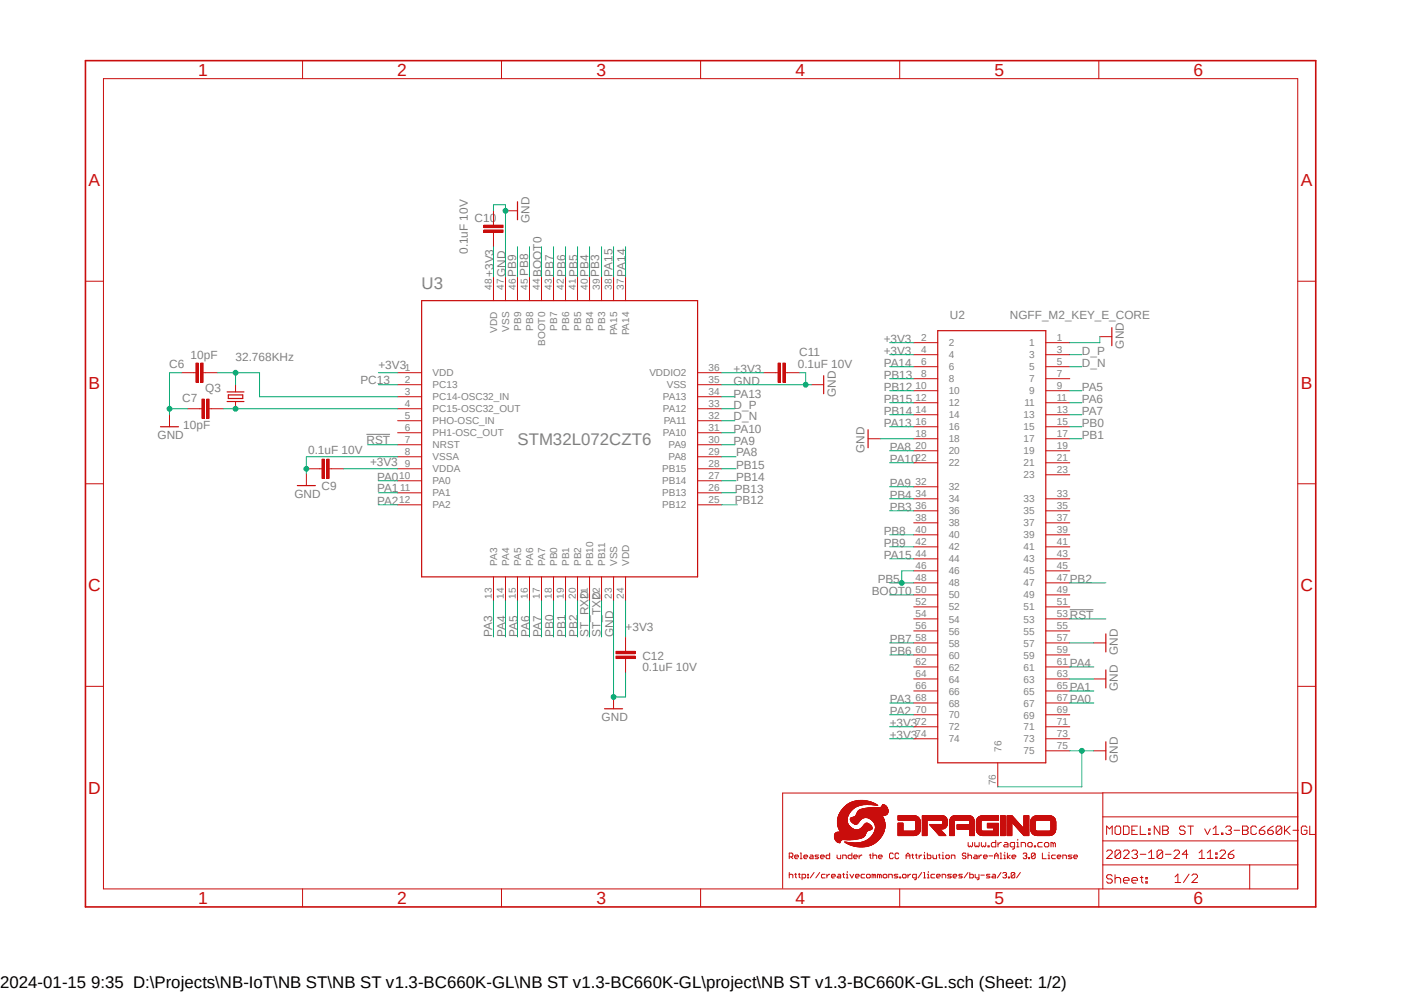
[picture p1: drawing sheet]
<svg xmlns="http://www.w3.org/2000/svg" width="297mm" height="210mm" viewBox="0 0 297 210" stroke-linecap="round" stroke-linejoin="round" font-family="sans-serif">
<defs><g id="words">
<g font-size="3.7" fill="#c90d0c">
<text x="41.9" y="16">1</text>
<text x="84" y="16">2</text>
<text x="126.2" y="16">3</text>
<text x="168.3" y="16">4</text>
<text x="210.4" y="16">5</text>
<text x="252.5" y="16">6</text>
<text x="18.8" y="39.4">A</text>
<text x="275.2" y="39.4">A</text>
<text x="18.8" y="82.2">B</text>
<text x="275.2" y="82.2">B</text>
<text x="18.7" y="125.1">C</text>
<text x="275.1" y="125.1">C</text>
<text x="18.7" y="167.9">D</text>
<text x="275.1" y="167.9">D</text>
<text x="41.9" y="191.2">1</text>
<text x="84" y="191.2">2</text>
<text x="126.2" y="191.2">3</text>
<text x="168.3" y="191.2">4</text>
<text x="210.4" y="191.2">5</text>
<text x="252.5" y="191.2">6</text>
</g>
<g font-size="3.6" fill="#808080">
<text x="89.2" y="61.1">U3</text>
<text x="109.5" y="94.1">STM32L072CZT6</text>
</g>
<text font-size="3.6" x="0" y="208.9">2024-01-15 9:35 D:\Projects\NB-IoT\NB ST\NB ST v1.3-BC660K-GL\NB ST v1.3-BC660K-GL\project\NB ST v1.3-BC660K-GL.sch (Sheet: 1/2)</text>
<g font-size="2.5" fill="#808080">
<text x="100.4" y="47">C10</text>
<text x="112" y="47.1" transform="rotate(-90 112 47.1)">GND</text>
<text x="99" y="53.7" transform="rotate(-90 99 53.7)">0.1uF 10V</text>
<text x="104.4" y="58.5" transform="rotate(-90 104.4 58.5)">+3V3</text>
<text x="106.9" y="58.5" transform="rotate(-90 106.9 58.5)">GND</text>
<text x="109.2" y="58.5" transform="rotate(-90 109.2 58.5)">PB9</text>
<text x="111.8" y="58.3" transform="rotate(-90 111.8 58.3)">PB8</text>
<text x="114.6" y="58.5" transform="rotate(-90 114.6 58.5)">BOOT0</text>
<text x="117.1" y="58.5" transform="rotate(-90 117.1 58.5)">PB7</text>
<text x="119.6" y="58.5" transform="rotate(-90 119.6 58.5)">PB6</text>
<text x="122.2" y="58.5" transform="rotate(-90 122.2 58.5)">PB5</text>
<text x="124.5" y="58.5" transform="rotate(-90 124.5 58.5)">PB4</text>
<text x="126.7" y="58.5" transform="rotate(-90 126.7 58.5)">PB3</text>
<text x="129.5" y="58.5" transform="rotate(-90 129.5 58.5)">PA15</text>
<text x="132.3" y="58.5" transform="rotate(-90 132.3 58.5)">PA14</text>
<text x="200.9" y="67.4">U2</text>
<text x="213.6" y="67.4">NGFF_M2_KEY_E_CORE</text>
<text x="35.8" y="77.8">C6</text>
<text x="40.3" y="76">10pF</text>
<text x="49.8" y="76.3">32.768KHz</text>
<text x="168.8" y="77.8">0.1uF 10V</text>
<text x="169" y="75.3">C11</text>
<text x="186.9" y="72.5">+3V3</text>
<text x="186.9" y="75">+3V3</text>
<text x="186.9" y="77.6">PA14</text>
<text x="228.9" y="75">D_P</text>
<text x="228.9" y="77.6">D_N</text>
<text x="237.7" y="73.7" transform="rotate(-90 237.7 73.7)">GND</text>
<text x="43.4" y="82.9">Q3</text>
<text x="76.2" y="81.1">PC13</text>
<text x="80.1" y="78.1">+3V3</text>
<text x="155.2" y="81.4">GND</text>
<text x="155.2" y="78.8">+3V3</text>
<text x="176.8" y="83.9" transform="rotate(-90 176.8 83.9)">GND</text>
<text x="186.9" y="80.1">PB13</text>
<text x="186.9" y="82.6">PB12</text>
<text x="228.9" y="82.6">PA5</text>
<text x="38.5" y="84.9">C7</text>
<text x="155.2" y="86.4">D_P</text>
<text x="155.2" y="88.7">D_N</text>
<text x="155.2" y="84.2">PA13</text>
<text x="186.9" y="87.7">PB14</text>
<text x="186.9" y="85.2">PB15</text>
<text x="228.9" y="85.2">PA6</text>
<text x="228.9" y="87.7">PA7</text>
<text x="33.3" y="92.8">GND</text>
<text x="38.8" y="90.8">10pF</text>
<text x="77.5" y="93.8">RST</text>
<text x="155.2" y="94.1">PA9</text>
<text x="155.2" y="91.5">PA10</text>
<text x="182.9" y="95.8" transform="rotate(-90 182.9 95.8)">GND</text>
<text x="186.9" y="90.3">PA13</text>
<text x="188.2" y="95.3">PA8</text>
<text x="228.9" y="90.3">PB0</text>
<text x="228.9" y="92.8">PB1</text>
<text x="65.2" y="96.1">0.1uF 10V</text>
<text x="78.3" y="98.6">+3V3</text>
<text x="79.8" y="101.7">PA0</text>
<text x="155.7" y="101.7">PB14</text>
<text x="155.7" y="99.1">PB15</text>
<text x="155.7" y="96.4">PA8</text>
<text x="188.2" y="97.9">PA10</text>
<text x="62.3" y="105.2">GND</text>
<text x="68" y="103.7">C9</text>
<text x="79.8" y="104">PA1</text>
<text x="79.8" y="106.8">PA2</text>
<text x="155.5" y="104.2">PB13</text>
<text x="155.5" y="106.5">PB12</text>
<text x="188.2" y="103">PA9</text>
<text x="188.2" y="105.5">PB4</text>
<text x="186.9" y="113.1">PB8</text>
<text x="188.2" y="108">PB3</text>
<text x="186.9" y="115.7">PB9</text>
<text x="186.9" y="118.2">PA15</text>
<text x="184.4" y="125.8">BOOT0</text>
<text x="185.7" y="123.3">PB5</text>
<text x="226.3" y="123.3">PB2</text>
<text x="226.3" y="130.9">RST</text>
<text x="104.1" y="134.7" transform="rotate(-90 104.1 134.7)">PA3</text>
<text x="106.9" y="134.7" transform="rotate(-90 106.9 134.7)">PA4</text>
<text x="109.5" y="134.7" transform="rotate(-90 109.5 134.7)">PA5</text>
<text x="112" y="134.7" transform="rotate(-90 112 134.7)">PA6</text>
<text x="114.6" y="134.7" transform="rotate(-90 114.6 134.7)">PA7</text>
<text x="117.1" y="134.7" transform="rotate(-90 117.1 134.7)">PB0</text>
<text x="119.6" y="134.7" transform="rotate(-90 119.6 134.7)">PB1</text>
<text x="122.2" y="134.7" transform="rotate(-90 122.2 134.7)">PB2</text>
<text x="124.5" y="134.7" transform="rotate(-90 124.5 134.7)">ST_RXD</text>
<text x="127" y="134.7" transform="rotate(-90 127 134.7)">ST_TXD</text>
<text x="129.8" y="134.7" transform="rotate(-90 129.8 134.7)">GND</text>
<text x="132.3" y="133.4">+3V3</text>
<text x="188.2" y="136">PB7</text>
<text x="135.9" y="141.9">0.1uF 10V</text>
<text x="135.9" y="139.7">C12</text>
<text x="188.2" y="138.5">PB6</text>
<text x="226.3" y="141.1">PA4</text>
<text x="236.5" y="138.5" transform="rotate(-90 236.5 138.5)">GND</text>
<text x="188.2" y="148.7">PA3</text>
<text x="226.3" y="148.7">PA0</text>
<text x="226.3" y="146.1">PA1</text>
<text x="236.5" y="146.1" transform="rotate(-90 236.5 146.1)">GND</text>
<text x="127.3" y="152.4">GND</text>
<text x="188.2" y="153.7">+3V3</text>
<text x="188.2" y="151.2">PA2</text>
<text x="188.2" y="156.3">+3V3</text>
<text x="236.5" y="161.3" transform="rotate(-90 236.5 161.3)">GND</text>
</g>
<g font-size="2.1" fill="#808080">
<text x="104.1" y="61.3" transform="rotate(-90 104.1 61.3)">48</text>
<text x="106.6" y="61.3" transform="rotate(-90 106.6 61.3)">47</text>
<text x="109.1" y="61.3" transform="rotate(-90 109.1 61.3)">46</text>
<text x="111.7" y="61.3" transform="rotate(-90 111.7 61.3)">45</text>
<text x="114.2" y="61.3" transform="rotate(-90 114.2 61.3)">44</text>
<text x="116.8" y="61.3" transform="rotate(-90 116.8 61.3)">43</text>
<text x="119.3" y="61.3" transform="rotate(-90 119.3 61.3)">42</text>
<text x="121.8" y="61.3" transform="rotate(-90 121.8 61.3)">41</text>
<text x="124.4" y="61.3" transform="rotate(-90 124.4 61.3)">40</text>
<text x="126.9" y="61.3" transform="rotate(-90 126.9 61.3)">39</text>
<text x="129.5" y="61.3" transform="rotate(-90 129.5 61.3)">38</text>
<text x="132" y="61.3" transform="rotate(-90 132 61.3)">37</text>
<text x="105.2" y="70.4" transform="rotate(-90 105.2 70.4)">VDD</text>
<text x="107.7" y="70.1" transform="rotate(-90 107.7 70.1)">VSS</text>
<text x="110.2" y="69.9" transform="rotate(-90 110.2 69.9)">PB9</text>
<text x="112.8" y="69.9" transform="rotate(-90 112.8 69.9)">PB8</text>
<text x="117.9" y="69.9" transform="rotate(-90 117.9 69.9)">PB7</text>
<text x="120.4" y="69.9" transform="rotate(-90 120.4 69.9)">PB6</text>
<text x="122.9" y="69.9" transform="rotate(-90 122.9 69.9)">PB5</text>
<text x="125.5" y="69.9" transform="rotate(-90 125.5 69.9)">PB4</text>
<text x="128" y="69.9" transform="rotate(-90 128 69.9)">PB3</text>
<text x="130.6" y="71" transform="rotate(-90 130.6 71)">PA15</text>
<text x="133.1" y="71" transform="rotate(-90 133.1 71)">PA14</text>
<text x="115.3" y="73.2" transform="rotate(-90 115.3 73.2)">BOOT0</text>
<text x="194.9" y="72.1">2</text>
<text x="194.9" y="74.7">4</text>
<text x="194.9" y="77.2">6</text>
<text x="200.7" y="73.2">2</text>
<text x="200.7" y="75.8">4</text>
<text x="217.7" y="73.2">1</text>
<text x="217.7" y="75.8">3</text>
<text x="223.6" y="72.1">1</text>
<text x="223.6" y="74.7">3</text>
<text x="223.6" y="77.2">5</text>
<text x="85.6" y="81">2</text>
<text x="85.6" y="83.6">3</text>
<text x="85.6" y="78.5">1</text>
<text x="91.5" y="82.1">PC13</text>
<text x="91.5" y="79.6">VDD</text>
<text x="137.4" y="79.6">VDDIO2</text>
<text x="141.1" y="82.1">VSS</text>
<text x="149.9" y="83.6">34</text>
<text x="149.9" y="78.5">36</text>
<text x="149.9" y="81">35</text>
<text x="193.7" y="82.3">10</text>
<text x="194.9" y="79.8">8</text>
<text x="200.7" y="78.3">6</text>
<text x="200.7" y="80.9">8</text>
<text x="200.7" y="83.4">10</text>
<text x="217.7" y="78.3">5</text>
<text x="217.7" y="80.9">7</text>
<text x="217.7" y="83.4">9</text>
<text x="223.6" y="79.8">7</text>
<text x="223.6" y="82.3">9</text>
<text x="85.6" y="86.1">4</text>
<text x="85.6" y="88.6">5</text>
<text x="91.5" y="84.7">PC14-OSC32_IN</text>
<text x="91.5" y="87.2">PC15-OSC32_OUT</text>
<text x="91.5" y="89.7">PHO-OSC_IN</text>
<text x="140.3" y="87.2">PA12</text>
<text x="140.3" y="84.7">PA13</text>
<text x="140.4" y="89.7">PA11</text>
<text x="149.9" y="88.6">32</text>
<text x="149.9" y="86.1">33</text>
<text x="193.7" y="84.8">12</text>
<text x="193.7" y="87.4">14</text>
<text x="193.7" y="89.9">16</text>
<text x="200.7" y="85.9">12</text>
<text x="200.7" y="88.5">14</text>
<text x="216.5" y="88.5">13</text>
<text x="216.7" y="85.9">11</text>
<text x="223.6" y="84.8">11</text>
<text x="223.6" y="87.4">13</text>
<text x="223.6" y="89.9">15</text>
<text x="85.6" y="93.7">7</text>
<text x="85.6" y="91.2">6</text>
<text x="91.5" y="94.8">NRST</text>
<text x="91.5" y="92.3">PH1-OSC_OUT</text>
<text x="140.3" y="92.3">PA10</text>
<text x="141.4" y="94.8">PA9</text>
<text x="149.9" y="93.7">30</text>
<text x="149.9" y="91.2">31</text>
<text x="193.7" y="92.5">18</text>
<text x="193.7" y="95">20</text>
<text x="200.7" y="91">16</text>
<text x="200.7" y="93.6">18</text>
<text x="216.5" y="91">15</text>
<text x="216.5" y="93.6">17</text>
<text x="223.6" y="92.5">17</text>
<text x="223.6" y="95">19</text>
<text x="84.5" y="101.3">10</text>
<text x="85.6" y="98.8">9</text>
<text x="85.6" y="96.3">8</text>
<text x="91.5" y="99.9">VDDA</text>
<text x="91.5" y="97.4">VSSA</text>
<text x="140.1" y="99.9">PB15</text>
<text x="141.4" y="97.4">PA8</text>
<text x="149.9" y="96.3">29</text>
<text x="149.9" y="101.3">27</text>
<text x="149.9" y="98.8">28</text>
<text x="193.7" y="97.5">22</text>
<text x="200.7" y="96.1">20</text>
<text x="200.7" y="98.6">22</text>
<text x="216.5" y="96.1">19</text>
<text x="216.5" y="98.6">21</text>
<text x="216.5" y="101.2">23</text>
<text x="223.6" y="97.5">21</text>
<text x="223.6" y="100.1">23</text>
<text x="84.5" y="106.4">12</text>
<text x="84.6" y="103.9">11</text>
<text x="91.5" y="102.4">PA0</text>
<text x="91.5" y="105">PA1</text>
<text x="91.5" y="107.5">PA2</text>
<text x="140.1" y="107.5">PB12</text>
<text x="140.1" y="105">PB13</text>
<text x="140.1" y="102.4">PB14</text>
<text x="149.9" y="106.4">25</text>
<text x="149.9" y="103.9">26</text>
<text x="193.7" y="102.6">32</text>
<text x="193.7" y="105.2">34</text>
<text x="193.7" y="107.7">36</text>
<text x="200.7" y="103.7">32</text>
<text x="200.7" y="106.3">34</text>
<text x="216.5" y="106.3">33</text>
<text x="223.6" y="105.2">33</text>
<text x="223.6" y="107.7">35</text>
<text x="193.7" y="110.2">38</text>
<text x="193.7" y="112.8">40</text>
<text x="200.7" y="108.8">36</text>
<text x="200.7" y="111.3">38</text>
<text x="200.7" y="113.9">40</text>
<text x="216.5" y="108.8">35</text>
<text x="216.5" y="111.3">37</text>
<text x="216.5" y="113.9">39</text>
<text x="223.6" y="110.2">37</text>
<text x="223.6" y="112.8">39</text>
<text x="105.2" y="119.7" transform="rotate(-90 105.2 119.7)">PA3</text>
<text x="107.7" y="119.7" transform="rotate(-90 107.7 119.7)">PA4</text>
<text x="110.2" y="119.7" transform="rotate(-90 110.2 119.7)">PA5</text>
<text x="112.8" y="119.7" transform="rotate(-90 112.8 119.7)">PA6</text>
<text x="115.3" y="119.7" transform="rotate(-90 115.3 119.7)">PA7</text>
<text x="117.9" y="119.7" transform="rotate(-90 117.9 119.7)">PB0</text>
<text x="120.4" y="119.7" transform="rotate(-90 120.4 119.7)">PB1</text>
<text x="122.9" y="119.7" transform="rotate(-90 122.9 119.7)">PB2</text>
<text x="125.5" y="119.7" transform="rotate(-90 125.5 119.7)">PB10</text>
<text x="128" y="119.7" transform="rotate(-90 128 119.7)">PB11</text>
<text x="130.6" y="119.7" transform="rotate(-90 130.6 119.7)">VSS</text>
<text x="133.1" y="119.7" transform="rotate(-90 133.1 119.7)">VDD</text>
<text x="193.7" y="115.3">42</text>
<text x="193.7" y="117.8">44</text>
<text x="200.7" y="116.4">42</text>
<text x="200.7" y="119">44</text>
<text x="216.5" y="116.4">41</text>
<text x="216.5" y="119">43</text>
<text x="223.6" y="115.3">41</text>
<text x="223.6" y="117.8">43</text>
<text x="193.7" y="120.4">46</text>
<text x="193.7" y="122.9">48</text>
<text x="193.7" y="125.4">50</text>
<text x="200.7" y="121.5">46</text>
<text x="200.7" y="124">48</text>
<text x="216.5" y="121.5">45</text>
<text x="216.5" y="124">47</text>
<text x="223.6" y="120.4">45</text>
<text x="223.6" y="122.9">47</text>
<text x="223.6" y="125.4">49</text>
<text x="104.1" y="126.7" transform="rotate(-90 104.1 126.7)">13</text>
<text x="106.6" y="126.7" transform="rotate(-90 106.6 126.7)">14</text>
<text x="109.1" y="126.7" transform="rotate(-90 109.1 126.7)">15</text>
<text x="111.7" y="126.7" transform="rotate(-90 111.7 126.7)">16</text>
<text x="114.2" y="126.7" transform="rotate(-90 114.2 126.7)">17</text>
<text x="116.8" y="126.7" transform="rotate(-90 116.8 126.7)">18</text>
<text x="119.3" y="126.7" transform="rotate(-90 119.3 126.7)">19</text>
<text x="121.8" y="126.7" transform="rotate(-90 121.8 126.7)">20</text>
<text x="124.4" y="126.7" transform="rotate(-90 124.4 126.7)">21</text>
<text x="126.9" y="126.7" transform="rotate(-90 126.9 126.7)">22</text>
<text x="129.5" y="126.7" transform="rotate(-90 129.5 126.7)">23</text>
<text x="132" y="126.7" transform="rotate(-90 132 126.7)">24</text>
<text x="193.7" y="128">52</text>
<text x="193.7" y="130.5">54</text>
<text x="200.7" y="126.6">50</text>
<text x="200.7" y="129.1">52</text>
<text x="200.7" y="131.7">54</text>
<text x="216.5" y="126.6">49</text>
<text x="216.5" y="129.1">51</text>
<text x="216.5" y="131.7">53</text>
<text x="223.6" y="128">51</text>
<text x="223.6" y="130.5">53</text>
<text x="193.7" y="133.1">56</text>
<text x="193.7" y="135.6">58</text>
<text x="200.7" y="134.2">56</text>
<text x="200.7" y="136.7">58</text>
<text x="216.5" y="134.2">55</text>
<text x="216.5" y="136.7">57</text>
<text x="223.6" y="133.1">55</text>
<text x="223.6" y="135.6">57</text>
<text x="193.7" y="138.1">60</text>
<text x="193.7" y="140.7">62</text>
<text x="193.7" y="143.2">64</text>
<text x="200.7" y="139.3">60</text>
<text x="200.7" y="141.8">62</text>
<text x="216.5" y="139.3">59</text>
<text x="216.5" y="141.8">61</text>
<text x="223.6" y="138.1">59</text>
<text x="223.6" y="140.7">61</text>
<text x="223.6" y="143.2">63</text>
<text x="193.7" y="145.8">66</text>
<text x="193.7" y="148.3">68</text>
<text x="200.7" y="144.4">64</text>
<text x="200.7" y="146.9">66</text>
<text x="200.7" y="149.4">68</text>
<text x="216.5" y="144.4">63</text>
<text x="216.5" y="146.9">65</text>
<text x="216.5" y="149.4">67</text>
<text x="223.6" y="145.8">65</text>
<text x="223.6" y="148.3">67</text>
<text x="193.7" y="150.8">70</text>
<text x="193.7" y="153.4">72</text>
<text x="193.7" y="155.9">74</text>
<text x="200.7" y="151.9">70</text>
<text x="200.7" y="154.5">72</text>
<text x="216.5" y="152">69</text>
<text x="216.5" y="154.5">71</text>
<text x="223.6" y="150.8">69</text>
<text x="223.6" y="153.4">71</text>
<text x="223.6" y="155.9">73</text>
<text x="200.7" y="157">74</text>
<text x="211.8" y="159" transform="rotate(-90 211.8 159)">76</text>
<text x="216.5" y="157">73</text>
<text x="216.5" y="159.6">75</text>
<text x="223.6" y="158.5">75</text>
<text x="210.7" y="166.1" transform="rotate(-90 210.7 166.1)">76</text>
</g>
</g></defs>
<path d="M17.6 12.5l261.9 179.9M279.5 12.5l-261.9 179.9" fill="none" stroke="#fff" stroke-width=".21"/>
<path d="M77.5 91.9h5M226.3 128.9h5" fill="none" stroke="#808080" stroke-width=".21"/>
<g fill="none" stroke="#c90d0c" stroke-width=".21">
<path d="M21.9 16.6h252.6v171.4h-252.6zM64 12.8v3.8M106.1 12.8v3.8M148.2 12.8v3.8M190.3 12.8v3.8M232.5 12.8v3.8M18.1 59.5h3.8M106.9 44.6h2.6M274.5 59.5h3.8M49.8 81.4v1.5M49.8 84.9v1.5M171.7 81.4h2.5"/>
<path d="M18.1 102.3h3.8M274.5 102.3h3.8M18.1 145.2h3.8M129.8 147.4v2.5M274.5 145.2h3.8M176.5 177.2h6M176.5 177.1h6M176.5 177h6.2M176.5 177h6.3M176.5 176.9h6.3M176.5 176.8h6.4M176.5 176.7h6.5"/>
<path d="M176.5 176.6h6.5M176.6 176.5h6.4M176.6 177.3h5.4M176.6 177.2h5.8M176.6 177.4h5.1M176.6 177.4h5.2M176.7 177.5h4.2M176.7 176.4h6.4M176.7 176.3h6.4M176.7 177.6h1.4M176.7 177.6h1.5M176.7 176.3h6.5"/>
<path d="M176.7 177.7h1.4M176.7 176.2h6.5M176.8 177.8h1.1M176.9 177.8h.9M176.9 176.1h6.4M177 178h.8M177 176h6.3M177.1 178.1h.7M177.1 178.1h.6M177.2 174.2l2.2 .1M177.2 174.2h2.2M177.2 174.2h2.1"/>
<path d="M177.2 174.1h2.1M177.2 174l2.1 .1M177.2 174h2.1M177.2 173.9h2M177.2 173.8h2M177.2 173.7h2M177.2 173.6h2M177.2 173.5h2M177.2 173.4h2M177.2 174.6h2.4M177.2 174.5h2.4M177.2 174.5h2.3"/>
<path d="M177.2 174.4h2.3M177.2 174.3h2.3M177.2 173.3h2M177.2 173.2h2M177.2 173.1h2M177.2 174.7h2.5M177.2 173h2M177.3 178.2h.4M177.3 174.9h2.7M177.3 174.8h2.5M177.3 174.8h2.4M177.3 172.9h1.9"/>
<path d="M177.3 172.8h2M177.3 175h2.8M177.3 175h2.7M177.3 172.7h2M177.4 175.1h2.8M177.4 172.6h2M177.4 178.2h.3M177.4 175.3h3M177.4 175.2h2.9M177.4 172.5h2M177.5 175.3h3.1M177.5 172.4h2"/>
<path d="M177.5 172.3h2M177.5 175.4h3.1M177.5 175.5h6.7M177.5 175.5h3.4M177.5 175.4h3.3M177.5 172.2h2M177.5 172.2h2.1M177.6 175.6h6.3M177.6 178.3h.1M177.6 172.1h2M177.6 172h2M177.6 175.6h6.2"/>
<path d="M177.6 172h2.1M177.7 175.7h5.9M177.7 171.9h2M177.7 175.8h5.7M177.7 171.8h2.1M177.8 175.9h5.6M177.8 171.8h2M177.8 177.9h-.9M177.8 171.7h2.1M177.8 171.6h2.2M177.9 171.6h2.1M178 171.4h2.1"/>
<path d="M178.1 171.4h2.1M178.1 171.2h2.2M178.2 171.2h2.1M178.2 171.2h2.2M178.3 171h2.3M178.4 171h2.2M178.4 170.9h2.2M178.4 177.6h2.1M178.5 170.8h2.3M178.6 170.8h2.3M178.6 170.7h2.4M178.6 178.1h.1"/>
<path d="M178.7 178.1h.6M178.7 170.6h2.5M178.7 170.6h2.7M178.8 178.2h.9M178.8 170.5h2.7M178.9 178.2h1.6M178.9 178.3h6.3M178.9 170.4h2.9M179 178.3h6.1M179 170.3h2.9M179 170.3h3.1M179.1 177.6h.8"/>
<path d="M179.2 178.4h5.8M179.2 170.2h4M179.2 178.4h5.7M179.2 170.1h6.2M179.3 172.8h-2M179.3 178.5h5.5M179.3 170.1h6M179.4 170.1h5.9M179.5 178.5h5.3M179.5 170h5.6M179.6 178.6h5M179.6 169.9h5.4"/>
<path d="M179.7 178.6h4.8M179.7 178.7h4.7M179.7 169.8h5.1M179.9 178.7h4.5M179.9 173.4h2.2M179.9 173.3h2.3M179.9 171.7h-2.1M179.9 169.8h4.8M179.9 173.1h2.5M179.9 173.1h2.6M180 173.6h1.9M180 173.5h1.9"/>
<path d="M180 173.5h2M180 173.1h2.5M180 169.7h4.5M180 173.7h1.8M180 171.5h-2.1M180 169.7h4.4M180.1 173.7h1.7M180.1 178.8h4M180.1 173.8h1.6M180.1 172.9h2.9M180.2 169.6h4.1M180.2 173.9h1.5"/>
<path d="M180.3 178.9h3.7M180.3 173.9h1.3M180.3 171.3h-2.2M180.3 172.9h6.5M180.3 174h1.3M180.4 174h1.1M180.4 172.8h6.4M180.4 169.5h3.7M180.5 178.9h3.4M180.5 174.1h1M180.5 172.8h6.3M180.5 178.9h3.3"/>
<path d="M180.5 171.1h-2.3M180.5 169.5h3.4M180.6 174.2h.8M180.7 174.2h.7M180.7 169.5h3M180.8 172.7h5.9M180.8 170.9h-2.4M180.8 174.3h.4M180.8 169.4h2.8M180.9 172.6h5.8M181 179h2.4M181 172.6h5.7"/>
<path d="M181 172.5h5.6M181.1 172.5h5.5M181.1 172.4h6.2M181.1 179.1h2.2M181.1 172.3h6.4M181.1 170.6l-2.5 .1M181.2 172.3h6.4M181.2 172.2h6.4M181.2 172.1h6.5M181.3 172h6.4M181.3 178.2h3.9M181.4 171.9h6.4"/>
<path d="M181.4 171.8h6.4M181.4 169.3h1.6M181.4 177.5h-4.7M181.4 171.7h6.5M181.5 179.1h1.4M181.5 171.6h6.4M181.5 175.5h2.7M181.5 171.5h6.4M181.6 169.3h1.2M181.6 171.4h6.3M181.7 175.4h2.7M181.7 171.4h6.2"/>
<path d="M181.7 170.4l-2.8 .1M181.7 171.4h6.1M181.8 175.4h2.6M181.8 171.3h6M181.9 178.2h3.4M181.9 173.6l-1.9 .1M181.9 175.3h2.5M182 171.2h5.8M182 175.3h2.5M182 173.4h-2.1M182.1 175.2h2.4M182.2 171.2h5.6"/>
<path d="M182.2 175.1h2.3M182.2 177.2l-5.6 .1M182.3 175h2.2M182.3 175h2.1M182.3 173.2h-2.4M182.3 171.1h5.5M182.4 175h2M182.4 174.9h2M182.5 178.1h2.9M182.5 174.8h1.9M182.5 170.2l-3.4 .1M182.6 174.7h1.7"/>
<path d="M182.6 171h5.1M182.7 178h2.8M182.7 177l-6.2 .1M182.7 174.6h1.6M182.7 174.6h1.5M182.8 178h2.7M182.8 174.5h1.4M182.8 174.5h1.3M182.8 173h-2.8M182.8 174.4h1.2M182.9 177.9h2.7M182.9 174.4h1.1"/>
<path d="M182.9 171h4.8M182.9 174.3h1M183 174.3h.9M183 170.9h4.7M183 177.8h2.7M183 174.2h.8M183.1 174.2h.5M183.1 176.4h-6.5M183.1 174.1h.5M183.2 177.8h2.5M183.2 176.1l-6.4 .1M183.3 177.8h2.4"/>
<path d="M183.3 174.1h.2M183.3 172.9h3.6M183.3 175.9l-6.1 .1M183.3 170.9h4.4M183.5 177.6h2.3M183.6 177.6h2.3M183.6 175.7l-5.9 .1M183.6 173h3.3M183.6 177.5h2.4M183.7 170.2h1.8M183.8 173.1h3.1M183.8 177.4h2.3"/>
<path d="M183.9 177.4h2.2M183.9 177.3h2.2M183.9 173.1h3M183.9 170.8h2M183.9 177.3h2.3M184 173.1h2.9M184 173.2h3M184.1 177.2h2.1M184.1 177.2h2.2M184.1 177.1h2.2M184.2 177.1h2.2M184.2 173.3h2.8"/>
<path d="M184.3 177h2.1M184.3 173.4h2.7M184.3 176.9h2.2M184.4 173.4h2.7M184.4 176.8h2.1M184.4 176.8h2.2M184.4 173.5h2.7M184.5 176.7h2.1M184.5 173.5h2.6M184.5 173.6h2.6M184.5 170.2l1.1 .1M184.6 173.6h2.5"/>
<path d="M184.6 176.6h2.1M184.6 170.8h.5M184.7 176.5h2M184.7 173.7h2.4M184.7 176.4h2.1M184.7 173.8h2.4M184.8 176.4h2M184.8 176.3h2M184.8 173.8h2.4M184.8 176.2h2.1M184.8 173.9h2.4M184.9 173.9h2.3"/>
<path d="M184.9 176.1h2M184.9 174h2.3M185 176h1.9M185 175.9h2M185 174.1h2.2M185 174.2h2.2M185 175.8h2M185 175.7h2M185.1 175.6h2M185.1 175.7h2M185.1 174.4h2.1M185.1 174.3h2.1"/>
<path d="M185.1 175.5h2M185.1 174.5h2.1M185.2 174.7h2M185.2 175.4h1.9M185.2 175.3h2M185.2 175.2h2M185.2 175.1h2M185.2 174.8h2M185.2 174.6h2M185.2 174.5h2M185.2 175h2M185.2 174.9h2"/>
<path d="M185.2 170.3h.5M185.4 178.1h-3.2M185.6 170.3h.1M185.8 177.7h-2.5M186 177.5h-2.3M186.2 170.8h1.5M186.3 170.8h1.4M186.4 170.7h1.2M186.5 170.6h1M186.6 170.5h.9M186.6 170.4l.9 .1M186.6 170.4h.8"/>
<path d="M186.6 176.6l-2 .1M186.6 170.3h.7M186.7 172.5h.3M186.7 170.3h.5M186.7 170.2l.5 .1M186.7 170.2h.3M186.7 170.1l.1 .1M187.1 175.5l-2 .1M187.2 175.3h-2M187.5 172.3l-6.4 .1M187.7 172.1l-6.5 .1M187.8 171.9l-6.5 .1"/>
<path d="M187.9 171.7h-6.5M190 172.8h4.2M190 174.7h1M190 176.5h4.1M190 175.6h1M190 175.3h1M190 176.7h3.4M190 176.7h3.7M190 176.6h4M190 176.4h4.3M190 176.3h4.4M190 176.2h4.4"/>
<path d="M190 176.1h4.5M190 176h4.6M190 175.9h4.6M190 175.8h4.6M190 175.7l4.6 .1M190 175.7h1M190 175.5h1M190 175.4h1M190 175.2h1M190 175.1h1M190 175h1M190 174.9h1"/>
<path d="M190 174.8h1M190 174.6h1M190 174.5h1M190 174.4h1M190 174.3h1M190 174.2h1M190 174.1h1M190 173.5h4.6M190 173.4h4.6M190 173.3h4.6M190 173.2h4.6M190 173.1h4.5"/>
<path d="M190 173.1h4.4M190 173h4.4M190 172.9h4.4M190 172.9h4.3M190 172.8h4.3M190 172.7h4.1M190 172.6h4M190 172.6h3.9M190 172.5h3.5M193.5 175.7h1.2M193.5 173.5h1.1M193.6 175.6h1.1"/>
<path d="M193.6 173.6h1.1M193.7 175.6h1M193.7 175.5h1M193.7 173.8h1M193.7 173.7h1M193.7 174.7h1M193.7 175.3h1M193.7 175.4h1M193.7 175.2h1M193.7 175.1h1M193.7 175h1M193.7 174.9h1"/>
<path d="M193.7 174.8h1M193.7 174.6h1M193.7 174.5h1M193.7 174.4h1M193.7 174.3h1M193.7 174.2h1M193.7 174.1h1M193.7 174h1M193.7 173.9h1M193.9 176.6l-3.9 .1M194.3 176.4h-4.3M194.5 176.1l-4.5 .1"/>
<path d="M195.1 172.8h5M195.1 174.7h1M195.1 176.5h1M195.1 175.6h1M195.1 175.3h1M195.1 176.1h1M195.1 176.7h1M195.1 176.6h1M195.1 176.4h1M195.1 176.3h1M195.1 176.2h1M195.1 176h1"/>
<path d="M195.1 175.9h1M195.1 175.8h1M195.1 175.7h1M195.1 175.5h1M195.1 175.4h1M195.1 175.2h1M195.1 175.1h1M195.1 175h1M195.1 174.9h1M195.1 174.8h1M195.1 174.6h1M195.1 174.5h1"/>
<path d="M195.1 174.4h1M195.1 174.3h1M195.1 174.2h1M195.1 174.1h1M195.1 174h1M195.1 173.9h1M195.1 173.8h1M195.1 173.7h1M195.1 173.6h1M195.1 173.5h1M195.1 173.5h5.3M195.1 173.4h5.3"/>
<path d="M195.1 173.3h5.3M195.1 173.3h5.2M195.1 173.2h5.2M195.1 173.1h5.2M195.1 173.1h5.1M195.1 173h5.1M195.1 172.9h5.1M195.1 172.9h5M195.1 172.7h4.9M195.1 172.7h4.8M195.1 172.6h4.7M195.1 172.5h4.4"/>
<path d="M196.6 174.4h3.8M196.7 174.4h3.7M196.7 174.5h3.7M196.8 174.5h3.6M196.8 174.6h3.5M196.9 174.7h3.4M197 174.8h3.3M197 174.8h3.2M197.1 174.8h3.1M197.1 174.9h3.1M197.1 175h3M197.2 175h2.9"/>
<path d="M197.2 175h2.8M197.3 175.1h2.7M197.4 175.2h2.5M197.4 175.3h2.4M197.4 175.2h2.4M197.5 175.3h2.1M197.5 175.4h1.4M197.6 175.4h1.3M197.6 175.5h1.4M197.7 175.5l1.4 .1M197.7 175.6h1.4M197.8 175.7h1.4"/>
<path d="M197.9 175.7l1.4 .1M197.9 175.8h1.4M198 175.9h1.3M198 175.9h1.4M198 175.9l1.4 .1M198.1 176h1.4M198.2 176.1h1.4M198.2 176.1h1.3M198.2 176.1l1.4 .1M198.3 176.2h1.3M198.3 176.3h1.4M198.4 176.3h1.4"/>
<path d="M198.4 176.4h1.5M198.4 176.4h1.4M198.5 176.5h1.4M198.6 176.6h1.4M198.6 176.6l1.5 .1M198.7 176.7h1.4M198.8 176.7h1.3M199.3 174.3h1.1M199.3 173.5h1.1M199.4 174.2h1M199.4 173.6h1M199.4 174.1h1"/>
<path d="M199.4 173.7h1M199.5 174h.9M199.5 173.9h.9M199.5 173.8h.9M200.9 174.7h.9M200.9 176.5h.9M200.9 175.6h.9M200.9 175.3h.9M200.9 176.1h.9M200.9 176.7h.9M200.9 176.6h.9M200.9 176.4h.9"/>
<path d="M200.9 176.3h.9M200.9 176.2h.9M200.9 176h.9M200.9 175.9h.9M200.9 175.8h.9M200.9 175.7h.9M200.9 175.5h.9M200.9 175.4h.9M200.9 175.2h.9M200.9 175.1h.9M200.9 175h.9M200.9 174.9h.9"/>
<path d="M200.9 174.8h.9M200.9 174.6h.9M200.9 174.5h.9M200.9 174.4h.9M200.9 174.3h.9M200.9 174.2h.9M200.9 174.1h.9M200.9 174h.9M200.9 173.9h.9M200.9 173.8h.9M200.9 173.7h1M200.9 173.6h1"/>
<path d="M200.9 173.5h1.1M200.9 173.5h5.2M200.9 173.4h5.2M201 173.4h5M201 173.3h5M201 173.2h5M201 173.1h5M201.1 173.1h4.8M201.1 173h4.8M201.2 172.9h4.7M201.2 172.9h4.6M201.2 172.8h4.6"/>
<path d="M201.3 172.8h4.4M201.3 172.7h4.4M201.4 172.7h4.2M201.5 172.6h4M201.5 172.6h3.9M201.8 172.5h3.3M202.5 174.7h3.6M202.5 175.3h3.6M202.5 175.4h3.6M202.5 175.2h3.6M202.5 175.1h3.6M202.5 175h3.6"/>
<path d="M202.5 174.9h3.6M202.5 174.8h3.6M202.5 174.6h3.6M202.5 174.5h3.6M202.5 174.4h3.6M204.8 178.2v.7l.2 .2 .3-.2 .2 .2 .2-.2v-.7M205 173.5h1.1M205.1 173.6h1M205.1 173.7h1M205.1 176.5h1M205.1 175.6h1M205.1 176.1h1"/>
<path d="M205.1 176.7h1M205.1 176.6h1M205.1 176.4h1M205.1 176.3h1M205.1 176.2h1M205.1 176h1M205.1 175.9h1M205.1 175.8h1M205.1 175.7h1M205.1 175.5h1M205.1 175.4h1M205.1 174.4h1"/>
<path d="M205.1 174.3h1M205.1 174.2h1M205.1 174.1h1M205.1 174h1M205.1 173.9h1M205.1 173.8h1M206.2 178.2v.7l.3 .2 .2-.2 .2 .2 .2-.2v-.7M206.5 174.7h1M206.5 175.6h1.1M206.5 175.3h1M206.5 175.7h1.2M206.5 175.5h1.1"/>
<path d="M206.5 175.5h1M206.5 175.4h1M206.5 175.2h1M206.5 175.1h1M206.5 175h1M206.5 174.9h1M206.5 174.8h1M206.5 174.6h1M206.5 174.5h1M206.5 174.4h1M206.5 174.3h1M206.5 174.2h1"/>
<path d="M206.5 174.1h1M206.5 174h1M206.5 173.9h1M206.5 173.8h1M206.5 173.7h1.1M206.5 173.6h1.1M206.6 175.9h4.6M206.6 175.8h4.6M206.6 175.7l4.6 .1M206.6 173.5h1.1M206.6 173.5h4.6M206.6 173.4h4.6"/>
<path d="M206.6 173.3h4.6M206.7 176h4.5M206.7 173.3h4.5M206.7 173.2h4.5M206.7 176.1h4.5M206.7 173.1h4.5M206.8 176.1h4.4M206.8 176.2h4.4M206.8 173.1h4.4M206.8 173h4.4M206.8 176.3h4.4M206.9 176.3h4.3"/>
<path d="M206.9 172.9h4.3M206.9 176.4h4.3M207 176.4h4.2M207 172.8h4.2M207.1 176.5h4.1M207.1 172.7h4.1M207.2 172.7h4M207.2 176.6h4M207.3 176.6h3.9M207.3 172.6h3.9M207.5 176.7h3.7M207.6 178.2v.7l.3 .2 .2-.2 .2 .2 .2-.2v-.7"/>
<path d="M207.7 172.5h3.5M207.9 176.7h3.3M208.9 174.7h2.3M208.9 175.1h2.3M208.9 175h2.3M208.9 174.9h2.3M208.9 174.8h2.3M208.9 174.6h2.3M208.9 174.5h2.3M208.9 174.4h2.3M208.9 174.3h2.3M208.9 174.2h2.3"/>
<path d="M208.9 174.1h2.3M209 178.9h.3v.2h-.3zM210.2 175.6h1M210.2 175.3h1M210.2 175.7h1M210.2 175.5h1M210.2 175.4h1M210.2 175.2h1M210.7 177.7v1.4h-.8l-.2-.2v-.5l.2-.2h.8M211.1 178.2v.9M211.7 172.8h.9M211.7 174.7h.9"/>
<path d="M211.7 176.5h.9M211.7 175.6h.9M211.7 175.3h.9M211.7 176.1h.9M211.7 176.7h.9M211.7 176.6h.9M211.7 176.4h.9M211.7 176.3h.9M211.7 176.2h.9M211.7 176h.9M211.7 175.9h.9M211.7 175.8h.9"/>
<path d="M211.7 175.7h.9M211.7 175.5h.9M211.7 175.4h.9M211.7 175.2h.9M211.7 175.1h.9M211.7 175h.9M211.7 174.9h.9M211.7 174.8h.9M211.7 174.6h.9M211.7 174.5h.9M211.7 174.4h.9M211.7 174.3h.9"/>
<path d="M211.7 174.2h.9M211.7 174.1h.9M211.7 174h.9M211.7 173.9h.9M211.7 173.8h.9M211.7 173.7h.9M211.7 173.6h.9M211.7 173.5h.9M211.7 173.4h.9M211.7 173.3h.9M211.7 173.2h.9M211.7 173.1h.9"/>
<path d="M211.7 173h.9M211.7 172.9h.9M211.7 172.7h.9M211.7 172.6h.9M211.7 172.5h.9M211.8 178.2h-.2l-.5 .4M212.5 178.2h.5l.2 .2v.7h-.7l-.2-.2 .2-.3h.7M213.1 172.8h1.2M213.1 174.7h.9M213.1 176.5h.9M213.1 175.6h.9M213.1 175.3h.9"/>
<path d="M213.1 176.1h.9M213.1 176.7h.9M213.1 176.6h.9M213.1 176.4h.9M213.1 176.3h.9M213.1 176.2h.9M213.1 176h.9M213.1 175.9h.9M213.1 175.8h.9M213.1 175.7h.9M213.1 175.5h.9M213.1 175.4h.9"/>
<path d="M213.1 175.2h.9M213.1 175.1h.9M213.1 175h.9M213.1 174.9h.9M213.1 174.8h.9M213.1 174.6h.9M213.1 174.5h.9M213.1 174.4h.9M213.1 174.3h.9M213.1 174.2h.9M213.1 174.1h.9M213.1 174h.9"/>
<path d="M213.1 173.9h2.2M213.1 173.8l2.2 .1M213.1 173.8h2.1M213.1 173.7h2.1M213.1 173.7h2M213.1 173.6h2M213.1 173.5h1.9M213.1 173.4h1.8M213.1 173.4h1.7M213.1 173.3h1.7M213.1 173.2h1.6M213.1 173.1h1.6"/>
<path d="M213.1 173.1h1.5M213.1 173h1.4M213.1 172.9h1.4M213.1 172.9h1.3M213.1 172.8h1.3M213.1 172.7h1.2M213.1 172.7h1.1M213.1 172.6h1.1M213.1 172.5h1M214.2 174h1.2M214.2 174l1.3 .1M214.3 174.2h1.3"/>
<path d="M214.3 174.1h1.3M214.4 174.2l1.3 .1M214.5 174.4h1.3M214.5 174.3h1.2M214.5 174.5h1.4M214.6 179.1h-.7l-.2-.2v-.5l.2-.2h.7v1.2l-.4 .2M214.7 174.6h1.2M214.7 174.5h1.2M214.7 174.6h1.3M214.8 174.7h1.3M214.8 174.8h1.3M214.9 174.8h1.3"/>
<path d="M214.9 174.9h1.4M215.1 175h1.2M215.1 179.1h.5M215.1 178.2h.2v.9M215.1 175h1.3M215.1 175.1h1.4M215.2 175.2h1.3M215.3 175.2h1.2M215.3 175.3h2.3M215.3 177.5v.2M215.4 175.4h2.2M215.5 175.5h2.1"/>
<path d="M215.6 175.6h2M215.7 175.7h1.9M215.8 175.8h1.8M215.8 175.9h1.8M215.9 175.9h1.7M215.9 176h1.7M216 176.1h1.6M216 179.1v-.9h.7l.3 .2v.7M216.1 176.1h1.5M216.2 176.3h1.4M216.2 176.2h1.4M216.3 176.4h1.3"/>
<path d="M216.4 176.5h1.2M216.5 176.6h1.1M216.6 176.7h1M216.6 172.8h1M216.6 174.7h1M216.6 175.2h1M216.6 175.1h1M216.6 175h1M216.6 174.9h1M216.6 174.8h1M216.6 174.6h1M216.6 174.5h1"/>
<path d="M216.6 174.4h1M216.6 174.3h1M216.6 174.2h1M216.6 174.1h1M216.6 174h1M216.6 173.9h1M216.6 173.8h1M216.6 173.7h1M216.6 173.6h1M216.6 173.5h1M216.6 173.4h1M216.6 173.3h1"/>
<path d="M216.6 173.2h1M216.6 173.1h1M216.6 173h1M216.6 172.9h1M216.6 172.7h1M216.6 172.6h1M216.6 172.5h1M217.7 178.2h.4l.3 .2v.5l-.3 .2h-.4l-.3-.2v-.5zM218 174.7h1M218 175.3h1M218 175.4h1M218 175.2h1"/>
<path d="M218 175.1h1M218 175h1M218 174.9h1M218 174.8h1M218 174.6h1M218 174.5h1M218 174.4h1M218 174.3h1M218 174.2h1M218 174.1h1M218 174h1M218 173.9h1"/>
<path d="M218 173.8h1M218.1 175.6h1M218.1 175.7h1.1M218.1 175.5l1 .1M218.1 175.5h.9M218.1 173.8h.9M218.1 173.7h.9M218.1 173.6h1.1M218.1 175.9h5.2M218.1 175.8h5.2M218.1 175.7l5.2 .1M218.1 173.5h1.1"/>
<path d="M218.1 173.5h5.2M218.1 173.4h5.2M218.1 175.9h5.1M218.1 173.3h5.1M218.1 173.2h5.1M218.2 176h5M218.2 176.1h4.9M218.2 176.1h5M218.2 173.1h5M218.2 173.1h4.9M218.3 176.1h4.8M218.3 173.1h4.8"/>
<path d="M218.3 173h4.8M218.4 176.3h4.7M218.4 176.2h4.7M218.4 176.3h4.6M218.4 172.9h4.6M218.4 176.4h4.5M218.5 176.4h4.4M218.5 172.8h4.4M218.5 172.8h4.3M218.6 176.5h4.2M218.6 172.7h4.2M218.7 176.5h4"/>
<path d="M218.7 172.7h4M218.7 176.6h4M218.8 172.6h3.8M218.8 178.9h.3v.2h-.3zM218.8 176.6h3.7M218.9 172.6h3.6M219 176.7h3.3M219.1 173.6l-1 .1M219.2 172.5h3M219.4 176.7h2.6M220.5 178.2h-.7l-.3 .2v.5l.3 .2h.7M220.9 178.4l.3-.2h.5l.2 .2v.5l-.2 .2h-.5l-.3-.2z"/>
<path d="M222.2 173.5h1.1M222.2 175.7h1.1M222.2 173.6h1.1M222.2 175.6h1.1M222.3 175.6h1M222.3 173.6h1M222.3 174.7h1.1M222.3 175.3h1.1M222.3 175.5h1.1M222.3 175.4h1.1M222.3 175.2h1.1M222.3 175.1h1.1"/>
<path d="M222.3 175h1.1M222.3 174.9h1.1M222.3 174.8h1.1M222.3 174.6h1.1M222.3 174.5h1.1M222.3 174.4h1.1M222.3 174.3h1.1M222.3 174.2h1.1M222.3 174.1h1.1M222.3 174h1.1M222.3 173.9h1.1M222.3 173.8h1.1"/>
<path d="M222.3 173.7h1.1M222.3 173.7h1M222.8 178.4l-.2-.2h-.3v.9M222.8 178.4v.7M222.8 178.4l.3-.2 .2 .2v.7M223.4 175.5l-1.1 .1M233.3 167.7v20.3M233.3 177.8h41.2M233.3 172.8h41.2M234.1 176.5v-1.8l.6 .6 .6-.6v1.8M235.9 175l.3-.3h.6l.3 .3v1.2l-.3 .3h-.6l-.3-.3zM237.7 174.7h.8l.3 .3v1.2l-.3 .3h-.8z"/>
<path d="M239.4 175.6h.6M240.6 174.7h-1.2v1.8h1.2M241.2 174.7v1.8h1.2M243 176.2h.3v.3h-.3zM243 175.3h.3v.3h-.3zM245.4 174.7v1.8l-1.2-1.8v1.8M246 174.7h.8l.3 .3v.3l-.3 .3 .3 .3v.3l-.3 .3h-.8zM246 175.6h.8M250.7 175l-.3-.3h-.6l-.3 .3v.3l.3 .3h.6l.3 .3v.3l-.3 .3h-.6l-.3-.3M251.3 174.7h1.2M251.9 174.7v1.8M254.8 175.3l.6 1.2 .6-1.2"/>
<path d="M256.6 176.5h1.2M256.6 175.3l.6-.6v1.8M258.4 176.2h.3v.3h-.3zM259.3 175l.3-.3h.6l.3 .3v.3l-.3 .3M259.9 175.6h.3M260.2 175.6l.3 .3v.3l-.3 .3h-.6l-.3-.3M261 179.8l-.6 .3-.6 .6M261.1 175.6h1.2M262.8 174.7h.9l.3 .3v.3l-.3 .3 .3 .3v.3l-.3 .3h-.9zM262.8 175.6h.9M265.8 175l-.3-.3h-.6l-.3 .3v1.2l.3 .3h.6l.3-.3M266.4 175.6h.9l.3 .3v.3l-.3 .3h-.6l-.3-.3z"/>
<path d="M267.6 174.7l-.6 .3-.6 .6M268.2 175.6h.9l.3 .3v.3l-.3 .3h-.6l-.3-.3zM269.4 174.7l-.6 .3-.6 .6M271.1 175l-.3-.3h-.5l-.3 .3v1.2M271.1 175v1.2l-.3 .3h-.5l-.3-.3M271.1 175l-1.1 1.2M271.7 174.7v1.8M272 175.6l.9 .9M272.9 174.7l-1.2 1.2M273.5 175.6h1.2M274.5 167.7h-108.9v20.2M276.5 175l-.3-.3h-.6l-.3 .3v1.2l.3 .3h.6l.3-.3v-.6h-.6"/>
<path d="M277.1 174.7v1.8h1.2M64 188v3.8M106.1 188v3.8M148.2 188v3.8M167 181.2h.5l.2-.2v-.4l-.2-.2h-.5v1.2M167 184.5v1.2M167 185.1l.1-.2h.4l.2 .2v.6M167.3 181.2l.4 .4M168.1 184.9h.4M168.1 181.2h.8l-.2-.4-.6 .2v.4l.2 .2h.4M168.3 184.7v.8l.2 .2M168.9 184.9h.4"/>
<path d="M169.1 184.7v.8l.2 .2M169.3 180.4h.2v1.2M169.3 181.6h.4M169.7 185.7h.6l.1-.2v-.4l-.1-.2h-.6v1.2M170.1 181.2h.8l-.3-.4-.5 .2v.4l.2 .2h.3M170.9 184.9h.1v.2h-.1zM170.9 185.5h.1v.2h-.1zM171.4 180.8h.4l.2 .2v.6h-.6l-.2-.2 .2-.2h.6M172.2 184.5l-.8 1.2M173.2 180.8h-.6l-.2 .2 .2 .2 .6 .2-.2 .2h-.6M173.4 184.5l-.8 1.2M173.6 181.2h.8l-.2-.4-.6 .2v.4l.2 .2h.4"/>
<path d="M174.5 184.9h-.6l-.1 .2v.4l.1 .2h.6M174.9 184.9v.8M175.5 184.9l-.6 .4M175.5 180.4v1.2h-.6l-.1-.6 .1-.2h.6M175.9 185.3h.8l-.2-.4-.6 .2v.4l.6 .2M177.1 180.8v.6l.2 .2h.5v-.8M177.3 184.9h.4l.1 .2v.6h-.5l-.2-.2 .2-.2h.5M178.3 184.9h.3M178.3 181.6v-.8h.5l.2 .2v.6M178.4 184.7v.8l.2 .2M179 184.9h.2v.8M179 185.7h.4"/>
<path d="M179.2 184.3v.2M179.8 184.9l.4 .8 .4-.8M180.2 180.4v1.2h-.6l-.2-.2v-.4l.2-.2h.6M180.6 181.2h.8l-.2-.4h-.4l-.2 .2 .2 .6h.4M181 185.3h.7l-.1-.4-.6 .2v.4l.6 .2M181.7 180.8v.8M182.3 180.8l-.6 .4M182.9 184.9h-.6l-.1 .2v.4l.1 .2h.6M183.3 185.1l.6-.2 .2 .2v.4l-.6 .2-.2-.2zM183.9 180.8h.4M184.1 180.6v.8l.2 .2M184.7 181l.6-.2 .2 .2v.6"/>
<path d="M184.7 180.4v1.2M184.9 185.1l-.4-.2v.8M184.9 185.1v.6M184.9 185.1l.2-.2 .2 .2v.6M185.8 181.2h.8l-.2-.4-.6 .2v.4l.3 .2h.3M186.1 185.1l-.5-.2v.8M186.1 185.1v.6M186.1 185.1l.1-.2 .2 .2v.6M186.8 185.1l.6-.2 .2 .2v.4l-.6 .2-.2-.2zM188 185.7v-.8h.6l.2 .2v.6M189 180.6l-.2-.2h-.4l-.2 .2v.8l.2 .2h.4l.2-.2M189.9 184.9h-.5l-.3 .2 .8 .4-.2 .2h-.6"/>
<path d="M190.1 180.6l-.2-.2h-.3l-.2 .2v.8l.2 .2h.3l.2-.2M190.3 185.5h.2v.2h-.2zM190.3 188v3.8M191.1 184.9h.4l.2 .2v.4l-.2 .2h-.4l-.2-.2v-.4zM191.7 181.6v-.8l.4-.4 .4 .4v.8M191.7 181h.8M192.1 184.9v.8M192.7 184.9l-.6 .4M192.9 180.8h.4M193 180.6v.8l.3 .2M193.6 180.8h.4M193.8 185.7h-.5l-.3-.2v-.4l.3-.2h.5v1l-.3 .2"/>
<path d="M193.8 180.6v.8l.2 .2M194.4 180.8v.8M195 184.5l-.8 1.2M195 180.8l-.6 .4M195.4 185.7h.4M195.4 184.5h.2v1.2M195.4 180.8h.2v.8M195.4 181.6h.4M195.6 180.3v.1M196.2 184.9h.2v.8M196.2 185.7h.4M196.2 180.4v1.2h.6l.1-.6-.1-.2h-.6"/>
<path d="M196.4 184.3v.2M197.4 180.8v.6l.1 .2h.6v-.8M197.7 184.9h-.6l-.2 .2v.4l.2 .2h.6M198.1 185.3h.8l-.2-.4-.6 .2v.4l.6 .2M198.5 180.8h.4M198.7 180.6v.8l.2 .2M199.3 185.7v-.8h.6l.2 .2v.6M199.3 181.6h.4M199.3 180.8h.2v.8M199.5 180.3v.1M200.1 181l.6-.2 .1 .2v.4l-.1 .2h-.4l-.2-.2zM201.3 184.9h-.6l-.3 .2 .9 .4-.3 .2h-.6"/>
<path d="M201.3 181.6v-.8h.5l.2 .2v.6M201.6 185.3h.8l-.2-.4-.6 .2v.4l.6 .2M203.6 184.9h-.6l-.2 .2 .8 .4-.2 .2h-.6M204.3 180.6l-.1-.2h-.4l-.2 .2 .2 .4h.4l.1 .2-.1 .4h-.4l-.2-.2M204.8 184.5l-.8 1.2M204.8 181l.1-.2h.4l.2 .2v.6M204.8 180.4v1.2M205.1 184.5v1.2h.6l.2-.2v-.4l-.2-.2h-.6M206.1 180.8l.6 .2v.6h-.6l-.2-.2 .2-.2h.6M206.3 184.9v.6l.2 .2h.6M207.1 184.9v1l-.4 .2M207.1 180.8v.8"/>
<path d="M207.5 185.1h.7M207.7 180.8h-.2l-.4 .4M208.1 181.2h.7l-.1-.4h-.5l-.1 .2 .1 .6h.5M209.2 181h.8M209.4 184.9h-.6l-.1 .2 .1 .2h.4l.2 .2-.2 .2h-.5M210 184.9l.6 .2v.6h-.6l-.2-.2 .2-.2h.6M210.4 181h.8M210.4 181.6v-.8l.4-.4 .4 .4v.8M211.6 180.4h.2v1.2M211.6 181.6h.4M211.8 184.5l-.8 1.2M212.1 184.7l.6-.2 .2 .2-.2 .4"/>
<path d="M212.3 181.6h.4M212.3 180.8h.3v.8M212.6 185.1h.1M212.6 180.3v.1M212.7 185.1l.2 .2-.2 .4-.6-.2M213.1 180.4v1.2M213.3 185.5h.2v.2h-.2zM213.7 180.8l-.6 .4 .6 .4M214.1 181.2h.8l-.2-.4-.6 .2v.4l.2 .2h.4M214.7 184.7v.8l-.2 .2h-.4l-.2-.2M214.7 184.7l-.2-.2h-.4l-.2 .2v.8M214.7 184.7l-.8 .8"/>
<path d="M215.9 184.5l-.8 1.2M216.5 180.6l.1-.2h.4l.2 .2-.2 .4M216.8 181h.2M217 181l.2 .2-.2 .4h-.4l-.1-.2M217.6 181.4h.2v.2h-.2zM219 180.6l-.2-.2h-.4l-.2 .2v.8M219 180.6v.8l-.2 .2h-.4l-.2-.2M219 180.6l-.8 .8M220.5 180.4v1.2h.8M221.7 181.6h.4M221.7 180.8h.2v.8M221.9 180.3v.1"/>
<path d="M223.3 180.8h-.6l-.2 .2v.4l.2 .2h.6M223.6 181.2h.8l-.2-.4-.6 .2v.4l.3 .2h.3M224.8 181.6v-.8h.6l.2 .2v.6M226.8 180.8h-.6l-.2 .2 .8 .4-.2 .2h-.6M227.2 181.2h.7l-.1-.4h-.5l-.1 .2 .1 .6h.5M232.5 188v3.8M233.3 182.9h41.2M234.1 180.1l.3-.3h.6l.3 .3v.3l-1.2 1.2h1.2M235.3 185.3l-.3-.3h-.6l-.3 .3v.3l.3 .3h.6l.3 .3v.3l-.3 .3h-.6l-.3-.3M235.9 185.9l.3-.3h.6l.3 .3v.9M235.9 185v1.8M237.1 180.1l-.3-.3h-.6l-.3 .3v1.2"/>
<path d="M237.1 180.1v1.2l-.3 .3h-.6l-.3-.3M237.1 180.1l-1.2 1.2M237.7 186.2h1.1v-.3l-.3-.3h-.5l-.3 .3v.6l.3 .3h.5M237.7 180.1l.3-.3h.5l.3 .3v.3l-1.1 1.2h1.1M239.4 186.2h1.2v-.3l-.3-.3h-.6l-.3 .3v.6l.3 .3h.6M239.4 180.1l.3-.3h.6l.3 .3v.3l-.3 .3M240 180.7h.3M240.3 180.7l.3 .3v.3l-.3 .3h-.6l-.3-.3M241.2 185.6h.6M241.2 180.7h1.2M241.5 185.3v1.2l.3 .3M242.4 185.6h.3v.3h-.3z"/>
<path d="M242.4 186.5h.3v.3h-.3zM243 181.6h1.2M243 180.4l.6-.6v1.8M246 180.1v1.2l-.3 .3h-.6l-.3-.3M246 180.1l-.3-.3h-.6l-.3 .3v1.2M246 180.1l-1.2 1.2M246.5 180.7h1.2M248.3 180.1l.3-.3h.6l.3 .3v.3l-1.2 1.2h1.2M248.6 185.5l.6-.6v1.7M248.6 186.6h1.2M251.3 180.7h-1.2l.9-.9v1.8M251.5 184.9l-1.1 1.7"/>
<path d="M252.1 185.2l.3-.3h.6l.3 .3v.3l-1.2 1.1h1.2M253.7 181.6h1.1M253.7 180.4l.6-.6v1.8M255.4 181.6h1.2M255.4 180.4l.6-.6v1.8M257.2 181.3h.3v.3h-.3zM257.2 180.4h.3v.3h-.3zM258.1 180.1l.3-.3h.6l.2 .3v.3l-1.1 1.2h1.1M259.8 180.7h.9l.3 .3v.3l-.3 .3h-.6l-.3-.3zM264.4 182.9v5.1"/>
</g>
<path d="M18.1 12.8h260.2v179h-260.2z" fill="none" stroke="#c90d0c" stroke-width=".34"/>
<path d="M109.5 42.7v3.8M174.2 79.5v3.8M48 82.9h3.6M48 84.9h3.6M48.3 83.5h3.1v.8h-3.1zM127.9 149.9h3.8" fill="none" stroke="#c90d0c" stroke-width=".25"/>
<path d="M42.5 76.8h.5v4.1h-.5z" fill-rule="evenodd" fill="#c90d0c"/>
<path d="M42.5 76.8h.5v4.1h-.5z" fill="none" stroke="#c90d0c" stroke-width=".21"/>
<path d="M41.4 76.8h.6v4.1h-.6z" fill-rule="evenodd" fill="#c90d0c"/>
<path d="M38.4 78.8h3M41.4 76.8h.6v4.1h-.6zM43 78.8h3" fill="none" stroke="#c90d0c" stroke-width=".21"/>
<path d="M43.7 84.4h.5v4.1h-.5z" fill-rule="evenodd" fill="#c90d0c"/>
<path d="M43.7 84.4h.5v4.1h-.5z" fill="none" stroke="#c90d0c" stroke-width=".21"/>
<path d="M42.7 84.4h.5v4.1h-.5z" fill-rule="evenodd" fill="#c90d0c"/>
<path d="M35.9 87.7v2.6M39.7 86.4h3M42.7 84.4h.5v4.1h-.5zM44.2 86.4h3.1M64.8 100.2v2.5" fill="none" stroke="#c90d0c" stroke-width=".21"/>
<path d="M34 90.3h3.8M62.9 102.7h3.8" fill="none" stroke="#c90d0c" stroke-width=".25"/>
<path d="M68.1 97.1h.5v4.1h-.5z" fill-rule="evenodd" fill="#c90d0c"/>
<path d="M68.1 97.1h.5v4.1h-.5z" fill="none" stroke="#c90d0c" stroke-width=".21"/>
<path d="M69.1 97.1h.5v4.1h-.5z" fill-rule="evenodd" fill="#c90d0c"/>
<path d="M65.1 99.1h3M69.1 97.1h.5v4.1h-.5zM69.6 99.1h3.1" fill="none" stroke="#c90d0c" stroke-width=".21"/>
<path d="M102.4 47.6h4v.5h-4z" fill-rule="evenodd" fill="#c90d0c"/>
<path d="M102.4 47.6h4v.5h-4z" fill="none" stroke="#c90d0c" stroke-width=".21"/>
<path d="M102.4 48.6h4v.5h-4z" fill-rule="evenodd" fill="#c90d0c"/>
<path d="M102.4 48.6h4v.5h-4zM104.4 44.6v3M104.4 49.1v3.1" fill="none" stroke="#c90d0c" stroke-width=".21"/>
<path d="M164.6 76.8h.5v4.1h-.5z" fill-rule="evenodd" fill="#c90d0c"/>
<path d="M164.6 76.8h.5v4.1h-.5z" fill="none" stroke="#c90d0c" stroke-width=".21"/>
<path d="M165.6 76.8h.5v4.1h-.5z" fill-rule="evenodd" fill="#c90d0c"/>
<path d="M161.5 78.8h3.1M165.6 76.8h.5v4.1h-.5zM166.1 78.8h3.1" fill="none" stroke="#c90d0c" stroke-width=".21"/>
<path d="M130.3 137.8h4.1v.5h-4.1z" fill-rule="evenodd" fill="#c90d0c"/>
<path d="M130.3 137.8h4.1v.5h-4.1z" fill="none" stroke="#c90d0c" stroke-width=".21"/>
<path d="M130.3 138.8h4.1v.5h-4.1z" fill-rule="evenodd" fill="#c90d0c"/>
<g fill="none" stroke="#c90d0c" stroke-width=".21">
<path d="M104.4 58.5v5.1M106.9 58.5v5.1M109.5 58.5v5.1M112 58.5v5.1M114.6 58.5v5.1M117.1 58.5v5.1M119.6 58.5v5.1M122.2 58.5v5.1M124.7 58.5v5.1M127.3 58.5v5.1M129.8 58.5v5.1M132.3 58.5v5.1"/>
<path d="M84.1 78.8h5.1M147.6 78.8h5.1M193.3 72.5h5.1M193.3 75h5.1M193.3 77.6h5.1M221.2 72.5h5.1M221.2 75h5.1M221.2 77.6h5.1M232.7 71.2h2.5M84.1 94.1h5.1M84.1 96.6h5.1M84.1 91.5h5.1"/>
<path d="M84.1 89h5.1M84.1 86.4h5.1M84.1 83.9h5.1M84.1 99.1h5.1M84.1 81.4h5.1M147.6 94.1h5.1M147.6 96.6h5.1M147.6 91.5h5.1M147.6 89h5.1M147.6 86.4h5.1M147.6 83.9h5.1M147.6 99.1h5.1"/>
<path d="M147.6 81.4h5.1M183.6 92.8h2.6M193.3 92.8h5.1M193.3 80.1h5.1M193.3 82.6h5.1M193.3 85.2h5.1M193.3 87.7h5.1M193.3 90.3h5.1M193.3 95.3h5.1M193.3 97.9h5.1M221.2 92.8h5.1M221.2 80.1h5.1"/>
<path d="M221.2 82.6h5.1M221.2 85.2h5.1M221.2 87.7h5.1M221.2 90.3h5.1M221.2 95.3h5.1M221.2 97.9h5.1M84.1 101.7h5.1M84.1 104.2h5.1M84.1 106.8h5.1M147.6 101.7h5.1M147.6 104.2h5.1M147.6 106.8h5.1"/>
<path d="M193.3 103h5.1M193.3 105.5h5.1M193.3 108h5.1M193.3 110.6h5.1M193.3 113.1h5.1M193.3 115.7h5.1M193.3 118.2h5.1M221.2 100.4h5.1M221.2 105.5h5.1M221.2 108h5.1M221.2 110.6h5.1M221.2 113.1h5.1"/>
<path d="M221.2 115.7h5.1M221.2 118.2h5.1M104.4 122v5.1M106.9 122v5.1M109.5 122v5.1M112 122v5.1M114.6 122v5.1M117.1 122v5.1M119.6 122v5.1M122.2 122v5.1M124.7 122v5.1M127.3 122v5.1"/>
<path d="M129.8 122v5.1M130.3 138.8h4.1v.5h-4.1zM132.3 122v5.1M132.3 134.7v3.1M132.3 139.3v3M193.3 136h5.1M193.3 120.7h5.1M193.3 123.3h5.1M193.3 125.8h5.1M193.3 128.4h5.1M193.3 130.9h5.1M193.3 133.4h5.1"/>
<path d="M193.3 138.5h5.1M221.2 136h5.1M221.2 120.7h5.1M221.2 123.3h5.1M221.2 125.8h5.1M221.2 128.4h5.1M221.2 130.9h5.1M221.2 133.4h5.1M221.2 138.5h5.1M231.4 136h2.5M193.3 143.6h5.1M193.3 141.1h5.1"/>
<path d="M193.3 146.1h5.1M193.3 148.7h5.1M193.3 151.2h5.1M193.3 153.7h5.1M193.3 156.3h5.1M221.2 158.8h5.1M221.2 143.6h5.1M221.2 141.1h5.1M221.2 146.1h5.1M221.2 148.7h5.1M221.2 151.2h5.1M221.2 153.7h5.1"/>
<path d="M221.2 156.3h5.1M231.4 158.8h2.5M231.4 143.6h2.5M211.1 161.3v5.1"/>
</g>
<path d="M89.2 63.6h58.4v58.4h-58.4zM198.4 69.9h22.8v91.4h-22.8zM235.2 69.3v3.8M183.6 90.9v3.8M233.9 134.1v3.8M233.9 141.7v3.8M233.9 156.9v3.8" fill="none" stroke="#c90d0c" stroke-width=".25"/>
<path d="M38.4 78.8h-2.5v8.9M35.9 86.4h3.8" fill="none" stroke="#0dab76" stroke-width=".21"/>
<circle cx="35.9" cy="86.4" r=".51" fill="#0dab76"/>
<g fill="none" stroke="#0dab76" stroke-width=".21">
<path d="M104.4 44.6v-1.3h2.5v15.2"/>
<circle cx="35.9" cy="86.4" r=".51"/>
</g>
<circle cx="106.9" cy="44.6" r=".51" fill="#0dab76"/>
<g fill="none" stroke="#0dab76" stroke-width=".21">
<path d="M169.2 78.8h1.2v2.6M152.7 81.4h19"/>
<circle cx="106.9" cy="44.6" r=".51"/>
</g>
<circle cx="170.4" cy="81.4" r=".51" fill="#0dab76"/>
<g fill="none" stroke="#0dab76" stroke-width=".21">
<path d="M129.8 127.1v20.3h2.5v-5.1"/>
<circle cx="170.4" cy="81.4" r=".51"/>
</g>
<circle cx="129.8" cy="147.4" r=".51" fill="#0dab76"/>
<g fill="none" stroke="#0dab76" stroke-width=".21">
<path d="M64.8 99.1h.3M84.1 96.6h-19.3v3.6"/>
<circle cx="129.8" cy="147.4" r=".51"/>
</g>
<circle cx="64.8" cy="99.1" r=".51" fill="#0dab76"/>
<g fill="none" stroke="#0dab76" stroke-width=".21">
<path d="M232.7 71.2v1.3h-6.4M226.3 158.8h5.1M228.9 158.8v7.6h-17.8"/>
<circle cx="64.8" cy="99.1" r=".51"/>
</g>
<circle cx="228.8" cy="158.8" r=".51" fill="#0dab76"/>
<g fill="none" stroke="#0dab76" stroke-width=".21">
<path d="M122.2 52.2v6.3M152.7 94.1h2.7M186.2 92.8h7.1M188.2 103h5.1M188.2 123.3h5.1M193.3 120.7h-2.5v2.6M226.3 136h5.1M226.3 143.6h5.1"/>
<circle cx="228.8" cy="158.8" r=".51"/>
</g>
<circle cx="190.7" cy="123.3" r=".51" fill="#0dab76"/>
<g fill="none" stroke="#0dab76" stroke-width=".21">
<path d="M104.4 52.2v6.3M117.1 52.2v6.3M119.6 52.2v6.3M80.1 78.8h4M152.7 78.8h8.8M188.2 72.5h5.1M188.2 75h5.1M47.3 86.4h36.8M72.7 99.1h11.4M152.7 91.5h2.7M188.2 97.9h5.1M132.3 127.1v7.6"/>
<path d="M188.2 138.5h5.1M188.2 136h5.1M188.2 153.7h5.1M188.2 156.3h5.1"/>
<circle cx="190.7" cy="123.3" r=".51"/>
</g>
<circle cx="49.8" cy="86.4" r=".51" fill="#0dab76"/>
<g fill="none" stroke="#0dab76" stroke-width=".21">
<path d="M46 78.8h8.9v5.1h29.2M49.8 78.8v2.6"/>
<circle cx="49.8" cy="86.4" r=".51"/>
</g>
<circle cx="49.8" cy="78.8" r=".51" fill="#0dab76"/>
<g fill="none" stroke="#0dab76" stroke-width=".21">
<path d="M109.5 52.2v6.3M112 52.2v6.3M114.6 52.2v6.3M124.7 52.2v6.3M127.3 52.2v6.3M129.8 52.2v6.3M132.3 52.2v6.3M188.2 77.6h5.1M226.3 77.6h2.6M226.3 75h2.6M77.8 94.1h6.3M80.1 81.4h4"/>
<path d="M152.7 99.1h3M152.7 96.6h3M152.7 86.4h2.7M152.7 89h2.7M152.7 83.9h2.7M188.2 80.1h5.1M188.2 87.7h5.1M188.2 85.2h5.1M188.2 95.3h5.1M188.2 82.6h5.1M188.2 90.3h5.1M226.3 87.7h2.6"/>
<path d="M226.3 85.2h2.6M226.3 82.6h2.6M226.3 90.3h2.6M226.3 92.8h2.6M80.1 104.2h4M80.1 101.7h4M80.1 106.8h4M152.7 104.2h3M152.7 101.7h3M152.7 106.8h3.3M188.2 105.5h5.1M188.2 108h5.1"/>
<path d="M188.2 115.7h5.1M188.2 113.1h5.1M188.2 118.2h5.1M104.4 127.1v7.6M106.9 127.1v7.6M109.5 127.1v7.6M112 127.1v7.6M114.6 127.1v7.6M117.1 127.1v7.6M119.6 127.1v7.6M122.2 127.1v7.6M124.7 127.1v7.6"/>
<path d="M127.3 127.1v7.6M188.2 125.8h5.1M226.3 123.3h7.6M226.3 130.9h7.6M188.2 148.7h5.1M188.2 151.2h5.1M226.3 148.7h5.1M226.3 146.1h5.1M226.3 141.1h5.1"/>
<circle cx="49.8" cy="78.8" r=".51"/>
</g>
<use href="#words"/>
</svg>
